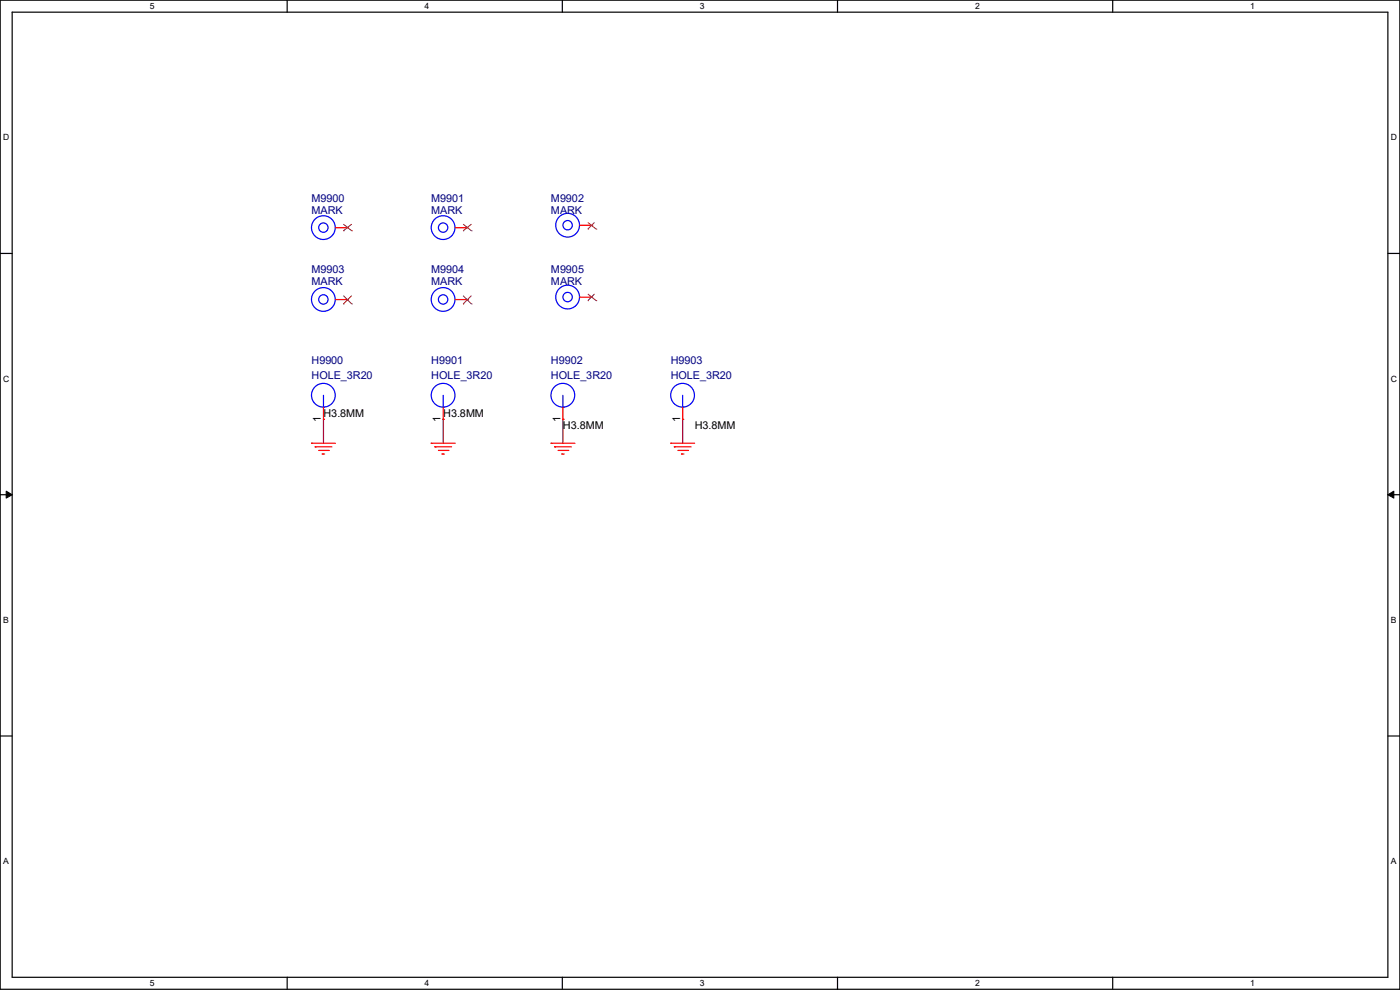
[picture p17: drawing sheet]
<svg xmlns="http://www.w3.org/2000/svg" width="297mm" height="210mm" viewBox="0 0 297 210" stroke-linecap="round" stroke-linejoin="round" font-family="sans-serif">
<defs><g id="words">
<g font-size="2.3" fill="#000080">
<text x="66.1" y="42.8">M9900</text>
<text x="66.1" y="45.3">MARK</text>
<text x="91.5" y="42.8">M9901</text>
<text x="91.5" y="45.3">MARK</text>
<text x="116.9" y="42.8">M9902</text>
<text x="116.9" y="45.3">MARK</text>
<text x="66.1" y="58">M9903</text>
<text x="91.5" y="58">M9904</text>
<text x="116.9" y="58">M9905</text>
<text x="66.1" y="60.5">MARK</text>
<text x="91.5" y="60.5">MARK</text>
<text x="116.9" y="60.5">MARK</text>
<text x="66.1" y="77.3">H9900</text>
<text x="91.5" y="77.3">H9901</text>
<text x="116.9" y="77.3">H9902</text>
<text x="142.3" y="77.3">H9903</text>
<text x="66.1" y="80.3">HOLE_3R20</text>
<text x="91.5" y="80.3">HOLE_3R20</text>
<text x="116.9" y="80.3">HOLE_3R20</text>
<text x="142.3" y="80.3">HOLE_3R20</text>
</g>
<g font-size="2.3">
<text x="68.1" y="89.4" transform="rotate(-90 68.1 89.4)">1</text>
<text x="68.6" y="88.5">H3.8MM</text>
<text x="93.5" y="89.4" transform="rotate(-90 93.5 89.4)">1</text>
<text x="94" y="88.5">H3.8MM</text>
<text x="118.9" y="89.4" transform="rotate(-90 118.9 89.4)">1</text>
<text x="144.3" y="89.4" transform="rotate(-90 144.3 89.4)">1</text>
<text x="119.4" y="91">H3.8MM</text>
<text x="147.4" y="91">H3.8MM</text>
</g>
<g font-size="1.8">
<text x="31.8" y="1.9">5</text>
<text x="90.1" y="1.9">4</text>
<text x="148.5" y="1.9">3</text>
<text x="206.8" y="1.9">2</text>
<text x="265.2" y="1.9">1</text>
<text x=".7" y="29.8">D</text>
<text x="295.1" y="29.8">D</text>
<text x=".7" y="80.9">C</text>
<text x="295.1" y="80.9">C</text>
<text x=".7" y="132.1">B</text>
<text x="295.1" y="132.1">B</text>
<text x=".7" y="183.3">A</text>
<text x="295.1" y="183.3">A</text>
<text x="31.8" y="209.2">5</text>
<text x="90.1" y="209.2">4</text>
<text x="148.5" y="209.2">3</text>
<text x="206.8" y="209.2">2</text>
<text x="265.2" y="209.2">1</text>
</g>
</g></defs>
<path d="M0 0h297v209.8h-297zM2.6 2.6h291.8v204.7h-291.8z" fill="none" stroke="#000" stroke-width=".25"/>
<g fill="#fff">
<path d="M31.7 .3h1v2h-1z"/>
<path d="M31.7 207.6h1v1.9h-1z"/>
</g>
<path d="M60.9 0v2.6M60.9 207.3v2.5" fill="none" stroke="#000" stroke-width=".25"/>
<g fill="#fff">
<path d="M90.1 .3h1v2h-1z"/>
<path d="M90.1 207.6h1v1.9h-1z"/>
</g>
<path d="M119.3 0v2.6M119.3 207.3v2.5" fill="none" stroke="#000" stroke-width=".25"/>
<g fill="#fff">
<path d="M148.5 .3h.9v2h-.9z"/>
<path d="M148.5 207.6h.9v1.9h-.9z"/>
</g>
<path d="M177.7 0v2.6M177.7 207.3v2.5" fill="none" stroke="#000" stroke-width=".25"/>
<g fill="#fff">
<path d="M206.8 .3h1v2h-1z"/>
<path d="M206.8 207.6h1v1.9h-1z"/>
</g>
<path d="M236.1 0v2.6M236.1 207.3v2.5" fill="none" stroke="#000" stroke-width=".25"/>
<g fill="#fff">
<path d="M265.2 .3h1v2h-1z"/>
<path d="M265.2 207.6h1v1.9h-1z"/>
<path d="M.7 28.2h1.2v1.9h-1.2z"/>
<path d="M295.1 28.2h1.2v1.9h-1.2z"/>
<path d="M.7 79.3h1.2v2h-1.2z"/>
<path d="M295.1 79.3h1.2v2h-1.2z"/>
</g>
<path d="M0 53.8h2.6M294.4 53.8h2.6" fill="none" stroke="#000" stroke-width=".25"/>
<g fill="#fff">
<path d="M.7 130.5h1.2v2h-1.2z"/>
<path d="M295.1 130.5h1.1v2h-1.1z"/>
</g>
<path d="M0 104.9h2.6M294.4 104.9h2.6" fill="none" stroke="#000" stroke-width=".25"/>
<path d="M1.3 104.2l1.3 .7-1.3 .8zM294.4 104.9l1.3-.7v1.5z" fill="#000" stroke="#000" stroke-width=".21"/>
<g fill="#fff">
<path d="M.7 181.7h1.2v2h-1.2z"/>
<path d="M295.1 181.7h1.1v2h-1.1z"/>
</g>
<path d="M0 156.1h2.6M294.4 156.1h2.6" fill="none" stroke="#000" stroke-width=".25"/>
<path d="M68.6 88.9h.1M68.6 88.9v5.1M94 88.9h.1M94 88.9v5.1M119.4 88.9h.1M119.4 88.9v5.1M144.8 88.9h.1M144.8 88.9v5.1" fill="none" stroke="#800040" stroke-width=".25"/>
<g fill="none" stroke="#f00" stroke-width=".25">
<path d="M71.2 48.3h2.5M73.7 48.3h.1M96.6 48.3h2.5M99.1 48.3h.1M123 47.8h2.5M125.5 47.8h.1M71.2 63.5h2.5M73.7 63.5h.1M96.6 63.5h2.5M99.1 63.5h.1M123 63h2.5M125.5 63h.1"/>
<path d="M66.1 94h.1M66.1 94h5.1M66.8 94.8h.1M66.8 94.8h3.6M67.6 95.5h2M68.4 96.3h.1M68.4 96.3h.5M68.6 88.9h.1M68.6 86.4v2.5M69.6 95.5h.1M91.5 94h.1M91.5 94h5.1"/>
<path d="M92.2 94.8h.1M92.2 94.8h3.6M93 95.5h2M93.8 96.3h.1M93.8 96.3h.5M94 88.9h.1M94 86.4v2.5M95 95.5h.1M116.9 94h.1M116.9 94h5.1M117.6 94.8h.1M117.6 94.8h3.6"/>
<path d="M118.4 95.5h2M119.2 96.3h.1M119.2 96.3h.5M119.4 88.9h.1M119.4 86.4v2.5M120.4 95.5h.1M142.3 94h.1M142.3 94h5.1M143 94.8h.1M143 94.8h3.6M143.8 95.5h2M144.6 96.3h.1"/>
<path d="M144.6 96.3h.5M144.8 88.9h.1M144.8 86.4v2.5M145.8 95.5h.1"/>
</g>
<g fill="none" stroke="#00f" stroke-width=".25">
<path d="M68.6 86.4h.1M68.6 83.9v2.5M94 86.4h.1M94 83.9v2.5M119.4 86.4h.1M119.4 83.9v2.5M144.8 86.4h.1M144.8 83.9v2.5"/>
<circle cx="68.6" cy="48.3" r="2.52"/>
<circle cx="68.6" cy="48.3" r=".99"/>
<circle cx="94" cy="48.3" r="2.52"/>
<circle cx="94" cy="48.3" r=".99"/>
<circle cx="120.4" cy="47.8" r="2.52"/>
<circle cx="120.4" cy="47.8" r=".99"/>
<circle cx="68.6" cy="63.5" r="2.52"/>
<circle cx="68.6" cy="63.5" r=".99"/>
<circle cx="94" cy="63.5" r="2.52"/>
<circle cx="94" cy="63.5" r=".99"/>
<circle cx="120.4" cy="63" r="2.52"/>
<circle cx="120.4" cy="63" r=".99"/>
<circle cx="68.6" cy="83.8" r="2.52"/>
<circle cx="94" cy="83.8" r="2.52"/>
<circle cx="119.4" cy="83.8" r="2.52"/>
<circle cx="144.8" cy="83.8" r="2.52"/>
</g>
<g fill="none" stroke="#804000" stroke-width=".21">
<path d="M72.8 49h.1M72.8 47.5l1.8 1.5M74.6 49h.1M74.6 47.5l-1.8 1.5M98.2 49h.1M98.2 47.5l1.8 1.5M100 49h.1M100 47.5l-1.8 1.5M124.7 48.6h.1M124.7 47.2l1.8 1.4M126.1 47.2l-1.4 1.4M126.5 48.6h.1"/>
<path d="M72.8 64.5h.1M72.8 62.7l1.8 1.8M74.6 64.5h.1M74.6 62.7l-1.8 1.8M98.2 64.5h.1M98.2 62.7l1.8 1.8M100 64.5h.1M100 62.7l-1.8 1.8M124.7 63.8h.1M124.7 62.4l1.8 1.4M126.1 62.4l-1.4 1.4M126.5 63.8h.1"/>
</g>
<use href="#words"/>
</svg>
